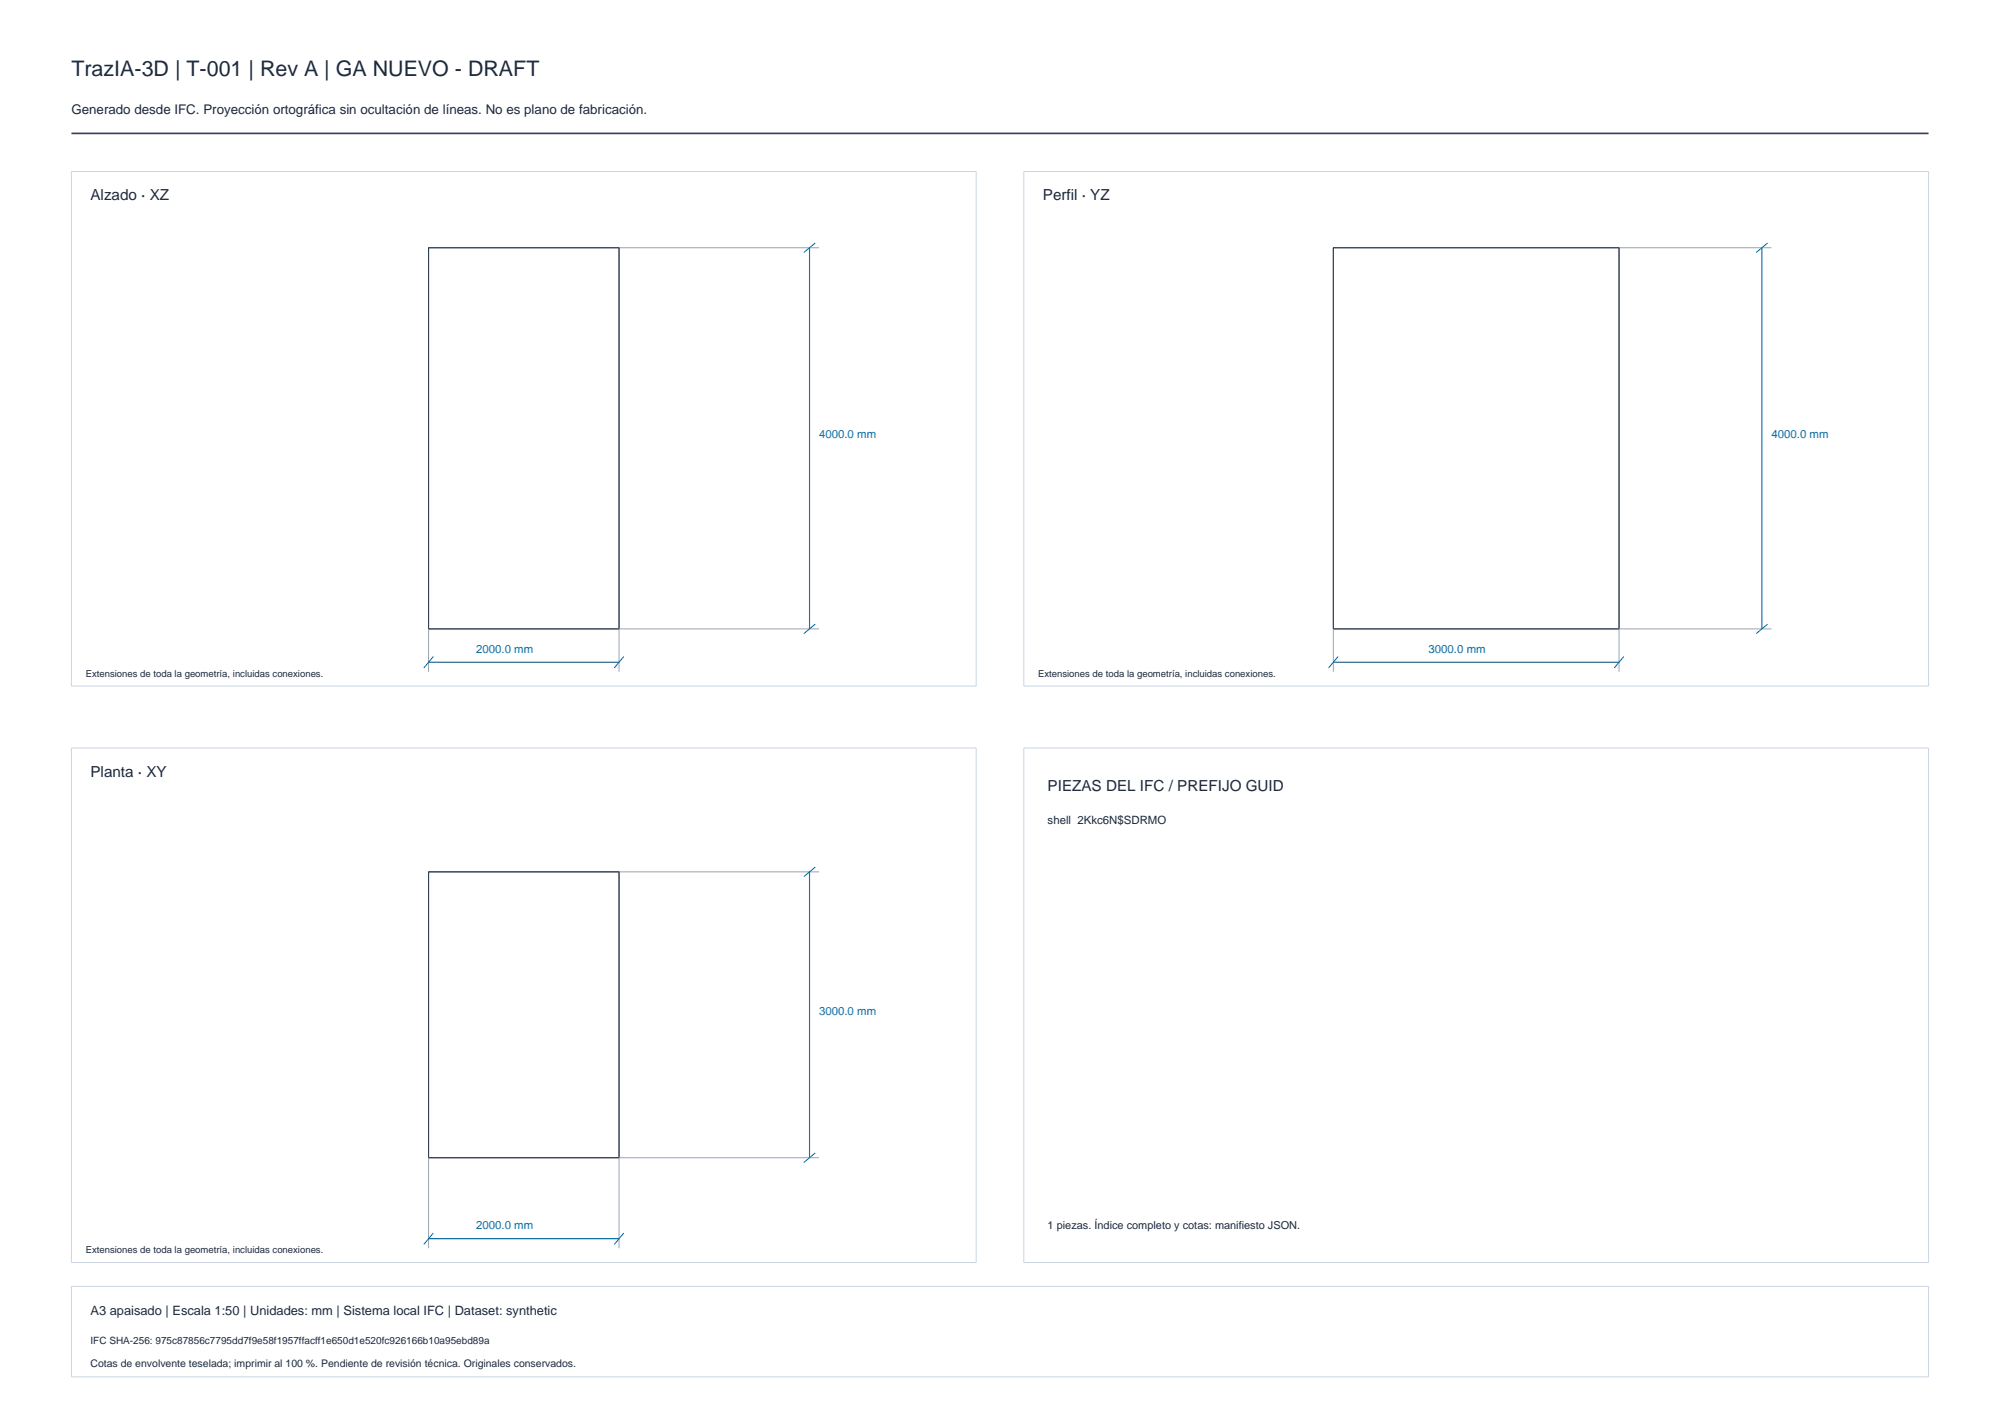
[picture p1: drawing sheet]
<svg xmlns="http://www.w3.org/2000/svg" width="420mm" height="297mm" viewBox="0 0 420 297" stroke-linecap="round" stroke-linejoin="round" font-family="sans-serif">
<defs><g id="words">
<text font-size="4.5" fill="#1e293b" x="15" y="16">TrazIA-3D | T-001 | Rev A | GA NUEVO - DRAFT</text>
<g font-size="3.2" fill="#1e293b">
<text x="19" y="42">Alzado · XZ</text>
<text x="219" y="42">Perfil · YZ</text>
<text x="19" y="163">Planta · XY</text>
<text x="220" y="166">PIEZAS DEL IFC / PREFIJO GUID</text>
</g>
<text font-size="2.8" fill="#1e293b" x="15" y="24">Generado desde IFC. Proyección ortográfica sin ocultación de líneas. No es plano de fabricación.</text>
<text font-size="2.7" fill="#1e293b" x="19" y="276">A3 apaisado | Escala 1:50 | Unidades: mm | Sistema local IFC | Dataset: synthetic</text>
<g font-size="2.4" fill="#0369a1">
<text x="172" y="92">4000.0 mm</text>
<text x="372" y="92">4000.0 mm</text>
<text x="100" y="137">2000.0 mm</text>
<text x="300" y="137">3000.0 mm</text>
<text x="172" y="213">3000.0 mm</text>
<text x="100" y="258">2000.0 mm</text>
</g>
<text font-size="2.4" fill="#1e293b" x="220" y="173">shell 2Kkc6N$SDRMO</text>
<text font-size="2.3" fill="#1e293b" x="220" y="258">1 piezas. Índice completo y cotas: manifiesto JSON.</text>
<text font-size="2.2" fill="#1e293b" x="19" y="287">Cotas de envolvente teselada; imprimir al 100 %. Pendiente de revisión técnica. Originales conservados.</text>
<text font-size="2.1" fill="#1e293b" x="19" y="282">IFC SHA-256: 975c87856c7795dd7f9e58f1957ffacff1e650d1e520fc926166b10a95ebd89a</text>
<g font-size="2" fill="#1e293b">
<text x="18" y="142">Extensiones de toda la geometría, incluidas conexiones.</text>
<text x="218" y="142">Extensiones de toda la geometría, incluidas conexiones.</text>
<text x="18" y="263">Extensiones de toda la geometría, incluidas conexiones.</text>
</g>
</g></defs>
<path d="M15 36h190v108h-190zM215 36h190v108h-190zM15 157h190v108h-190zM215 157h190v108h-190zM15 270h390v19h-390z" fill="none" stroke="#cbd5e1" stroke-width=".21"/>
<g fill="none" stroke="#334155" stroke-width=".21">
<path d="M90 52h.1M90 52v80M90 52h40M130 52h.1M130 52v80M280 52h.1M280 52h60M280 52v80M340 52h.1M340 52v80M90 132h.1M90 132h40"/>
<path d="M130 132h.1M280 132h.1M280 132h60M340 132h.1M90 183h.1M90 183v60M90 183h40M130 183h.1M130 183v60M90 243h.1M90 243h40M130 243h.1"/>
</g>
<path d="M130 52h42M340 52h32M90 132v9M172 132h-42v9M280 132v9M372 132h-32v9M130 183h42M90 243v19M172 243h-42v19" fill="none" stroke="#94a3b8" stroke-width=".21"/>
<path d="M170 52v80M370 52v80M90 139h40M280 139h60M170 183v60M90 260h40" fill="none" stroke="#0369a1" stroke-width=".23"/>
<path d="M171.2 51l-2.4 2M371.2 51l-2.4 2M91 137.8l-2 2.4M131 137.8l-2 2.4M171.2 131l-2.4 2M281 137.8l-2 2.4M341 137.8l-2 2.4M371.2 131l-2.4 2M171.2 182l-2.4 2M91 258.8l-2 2.4M131 258.8l-2 2.4M171.2 242l-2.4 2" fill="none" stroke="#0369a1" stroke-width=".21"/>
<path d="M15 28h390" fill="none" stroke="#334155" stroke-width=".35"/>
<use href="#words"/>
</svg>
